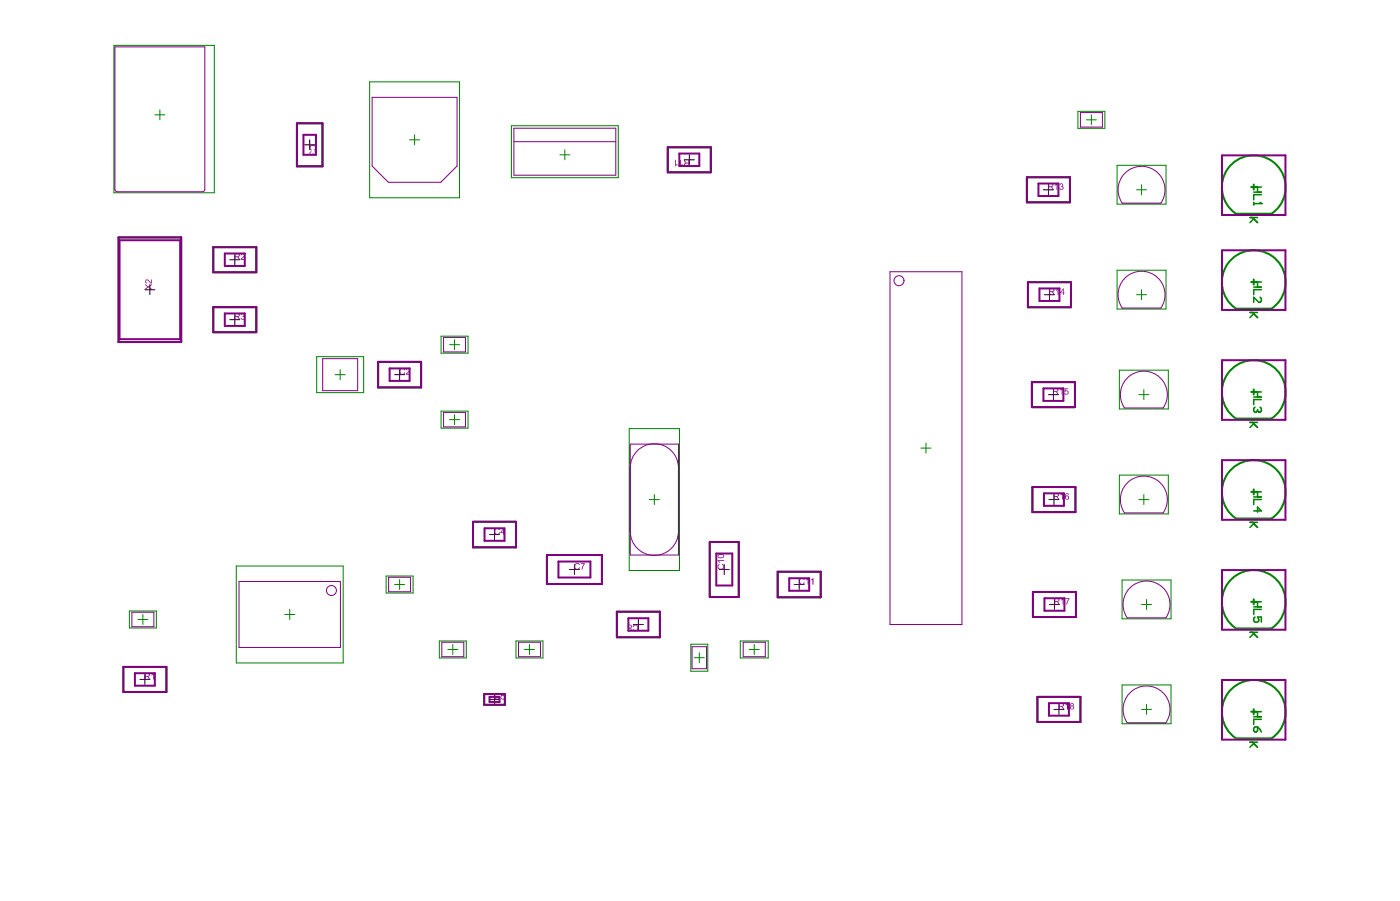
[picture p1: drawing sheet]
<svg xmlns="http://www.w3.org/2000/svg" width="466mm" height="300mm" viewBox="0 0 466 300" stroke-linecap="round" stroke-linejoin="round" font-family="sans-serif">
<g fill="none" stroke="#000" stroke-width=".33">
<path d="M101.5 48.2h3.3M103.2 46.5v3.4M228 53.2h3.3M229.6 51.5v3.3M347.6 63.2h3.3M349.3 61.5v3.3M48.3 96.4h3.3M49.9 94.8v3.3M76.5 86.4h3.4M78.2 84.8v3.3M347.9 98.1h3.4M349.6 96.4v3.3"/>
<path d="M76.5 106.4h3.4M78.2 104.7v3.4M131.5 124.7h3.3M133.1 123v3.4M349.3 131.3h3.3M350.9 129.7v3.3M163.1 177.9h3.3M164.7 176.2v3.4M349.4 166.3h3.4M351.1 164.6v3.3M189.7 189.5h3.3M191.4 187.9v3.3"/>
<path d="M239.6 189.5h3.3M241.3 187.9v3.3M264.6 194.5h3.3M266.2 192.9v3.3M351.3 199.5v3.3M211 207.8h3.3M212.7 206.2v3.3M349.6 201.2h3.3M46.6 226.1h3.3M48.3 224.5v3.3M163.1 232.8h3.3M164.7 231.1v3.3"/>
<path d="M351.1 236.1h3.3M352.8 234.4v3.4"/>
</g>
<g fill="none" stroke="#008000" stroke-width=".33">
<path d="M37.9 15.1h33.5v49.1h-33.5zM51.6 38.2h3.3M53.3 36.6v3.3M123.1 27.2h30v38.6h-30zM359.1 37.1h9v5.6h-9zM361.9 39.9h3.3M363.6 38.2v3.3M136.4 46.5h3.4M138.1 44.9v3.3M170.4 41.8h35.6v17.3h-35.6zM186.5 51.5h3.3M188.2 49.9v3.3"/>
<path d="M372.1 55h16.3v12.9h-16.3zM378.6 63.2h3.3M380.3 61.5v3.3M372.1 89.9h16.3v13h-16.3zM378.6 98.1h3.3M380.3 96.4v3.3M105.5 118.7h15.6v12h-15.6zM146.9 111.9h9v5.6h-9zM149.8 114.7h3.3M151.4 113v3.4M111.7 124.7h3.3M113.3 123v3.4"/>
<path d="M146.9 136.8h9v5.7h-9zM149.8 139.7h3.3M151.4 138v3.3M372.9 123.2h16.3v12.9h-16.3zM379.4 131.3h3.3M381 129.7v3.3M209.6 142.6h16.7v47.3h-16.7zM306.8 149.1h3.3M308.5 147.5v3.3M372.9 158.1h16.3v12.9h-16.3zM216.3 166.3h3.3M218 164.6v3.3"/>
<path d="M379.4 166.3h3.3M381 164.6v3.3M78.7 188.4h35.6v32.2h-35.6zM128.6 191.7h9v5.7h-9zM131.5 194.5h3.3M133.1 192.9v3.3M373.8 193h16.3v13h-16.3zM381.9 199.5v3.3M43.1 203.3h9v5.7h-9zM45.9 206.2h3.4M47.6 204.5v3.3M94.9 204.5h3.3"/>
<path d="M96.5 202.8v3.4M146.3 213.3h9v5.7h-9zM149.2 216.1h3.3M150.8 214.5v3.3M171.9 213.3h9v5.7h-9zM174.7 216.1h3.3M176.4 214.5v3.3M230.1 214.4h5.7v9h-5.7zM231.3 218.9h3.3M233 217.2v3.4M246.6 213.3h9.3v5.7h-9.3zM249.6 216.1h3.3"/>
<path d="M251.3 214.5v3.3M380.3 201.2h3.3M373.8 228h16.3v12.9h-16.3zM380.3 236.1h3.3M381.9 234.4v3.4"/>
</g>
<g fill="none" stroke="#008000" stroke-width=".66">
<path d="M98.9 41h8.5v14.4h-8.5zM222.5 49h14.3v8.4h-14.3zM342.1 59h14.3v8.3h-14.3zM39.5 79h20.9v34.8h-20.9zM411.7 71.1h11.9M416.8 62.3h1.7M417.6 61.4v1.7M71 82.3h14.4v8.3h-14.4zM342.4 93.9h14.4v8.4h-14.4zM416.8 93.9h1.7M417.6 93v1.7M71 102.2h14.4v8.4h-14.4z"/>
<path d="M411.7 102.7h11.9M126 120.4h14.3v8.5h-14.3zM343.8 127.2h14.3v8.3h-14.3zM411.7 139.3h11.9M416.8 130.4h1.7M417.6 129.6v1.7M157.6 173.7h14.3v8.5h-14.3zM343.9 162.1h14.4v8.3h-14.4zM411.7 172.6h11.9M416.8 163.7h1.7M417.6 162.9v1.6M182.2 184.7h18.3v9.7h-18.3z"/>
<path d="M236.4 180.4h9.7v18.3h-9.7zM259.1 190.3h14.3v8.5h-14.3zM344.1 197h14.3v8.4h-14.3zM417.6 199.4v1.7M205.5 203.6h14.3v8.5h-14.3zM411.7 209.2h11.9M416.8 200.3h1.7M41.1 222h14.3v8.3h-14.3zM161.3 231h6.9v3.6h-6.9zM345.6 231.9h14.3v8.4h-14.3zM416.8 236.9h1.7M417.6 236v1.7"/>
<path d="M411.7 245.7h11.9"/>
</g>
<path d="M416.4 72.4h2.5M417.2 72.4l1.7 1.7M417.6 72.8l-1.2 1.3M417.6 62.3h2.6M417.6 64h2.6M417.6 67.3v.9M417.6 67.8h2.6M418.9 62.3v1.7M420.2 64.8h-2.6v1.7" fill="none" stroke="#008000" stroke-width=".51"/>
<circle cx="420.2" cy="67.8" r=".25" fill="#008000"/>
<g fill="none" stroke="#008000" stroke-width=".51">
<path d="M419.8 67.3l.4 .5M417.6 93.9h2.6M417.6 95.5h2.6M418.9 93.9v1.6M419.8 98.9l.4 .4v.9l-.4 .4h-.5l-1.7-1.7v1.7M420.2 96.4h-2.6v1.7M416.4 104h2.5M417.2 104l1.7 1.7M417.6 104.4l-1.2 1.3M417.6 130.4h2.6M417.6 132.1h2.6M418.9 130.4v1.7"/>
<path d="M419.8 135.5l.4 .4v.9l-.4 .4h-.5M420.2 133h-2.6v1.7M416.4 140.6h2.5M417.2 140.6l1.7 1.7M417.6 141l-1.2 1.3"/>
</g>
<circle cx="419.3" cy="137.2" r=".25" fill="#008000"/>
<g fill="none" stroke="#008000" stroke-width=".51">
<path d="M418.1 135.5l-.5 .4v.9l.5 .4h.4l.4-.4M418.9 136.8l.4 .4M418.9 136.4v.4M416.4 173.8h2.5M417.2 173.8l1.7 1.7M417.6 174.3l-1.2 1.2M417.6 170h2.6l-1.3-1.2v1.7M417.6 163.7h2.6M417.6 165.4h2.6M418.9 163.7v1.7M420.2 166.2h-2.6v1.7M416.4 210.4h2.5"/>
<path d="M417.2 210.4l1.7 1.7M417.6 210.8l-1.2 1.3M417.6 200.3h2.6M417.6 202h2.6M418.1 205.4l-.5 .4v.8l.5 .4h.8l.4-.4-.4-1.2h1.3v1.6M418.9 200.3v1.7M420.2 202.8h-2.6v1.7M417.6 236.9h2.6M417.6 238.6h2.6M418.9 236.9v1.7M420.2 239.4h-2.6v1.7M416.4 247h2.5"/>
<path d="M417.2 247l1.7 1.7M417.6 247.4l-1.2 1.3M417.6 242.4l.5-.5h.8v1.3l-.4 .4h-.4l-.5-.4zM418.9 241.9l.9 .9 .4 .8"/>
</g>
<path d="M411.5 71a10.6 10.6 0 0 1-1.7-15.8 10.6 10.6 0 0 1 15.9 .2 10.6 10.6 0 0 1-2.1 15.7M411.5 102.6a10.6 10.6 0 0 1-1.7-15.8 10.6 10.6 0 0 1 15.9 .2 10.6 10.6 0 0 1-2.1 15.7M411.5 139.1a10.6 10.6 0 0 1-1.7-15.8 10.6 10.6 0 0 1 15.9 .3 10.6 10.6 0 0 1-2.1 15.7M411.5 172.4a10.6 10.6 0 0 1-1.7-15.8 10.6 10.6 0 0 1 15.9 .2 10.6 10.6 0 0 1-2.1 15.8M411.5 209a10.6 10.6 0 0 1-1.7-15.8 10.6 10.6 0 0 1 15.9 .2 10.6 10.6 0 0 1-2.1 15.8M411.5 245.6a10.6 10.6 0 0 1-1.7-15.8 10.6 10.6 0 0 1 15.9 .2 10.6 10.6 0 0 1-2.1 15.7" fill="none" stroke="#008000" stroke-width=".66"/>
<g fill="none" stroke="#800080" stroke-width=".33">
<path d="M38.3 15.6h29.9v47.4l-.5 .8h-28.6l-.8-.5zM124 32.4h28.3v22.9l-5.5 5.4h-17.4l-5.4-5.4zM359.9 37.5h7.3v4.8h-7.3zM171.2 42.7h33.9v15.6h-33.9zM171.2 47.2h33.9M375 57.4a7.8 7.8 0 0 1 10.4-.1 7.8 7.8 0 0 1 1.3 10.3h-12.9a7.8 7.8 0 0 1 1.2-10.2zM296.5 90.4h23.9v117.4h-23.9zM375 92.3a7.8 7.8 0 0 1 10.4-.1 7.8 7.8 0 0 1 1.3 10.3h-12.9a7.8 7.8 0 0 1 1.2-10.2zM107.5 119.4h11.6v10.6h-11.6zM147.8 112.3h7.3v4.8h-7.3zM147.8 137.2h7.3v4.9h-7.3zM375.8 125.6a7.8 7.8 0 0 1 10.4-.2 7.8 7.8 0 0 1 1.3 10.4h-12.9a7.8 7.8 0 0 1 1.2-10.2z"/>
<path d="M209.9 155.7a8 8 0 0 1 8.1-8 8 8 0 0 1 8 8M209.9 147.8h16.1v36.9h-16.1zM209.9 176.8a8 8 0 0 0 8.1 8.1 8 8 0 0 0 8-8.1M375.8 160.5a7.8 7.8 0 0 1 10.4-.1 7.8 7.8 0 0 1 1.3 10.3h-12.9a7.8 7.8 0 0 1 1.2-10.2zM79.6 193.5h33.8v22h-33.8zM129.5 192.1h7.3v4.8h-7.3zM376.7 195.4a7.8 7.8 0 0 1 10.4-.1 7.8 7.8 0 0 1 1.3 10.3h-12.9a7.8 7.8 0 0 1 1.2-10.2zM43.9 203.8h7.4v4.8h-7.4zM147.2 213.7h7.3v4.9h-7.3zM172.7 213.7h7.3v4.9h-7.3zM230.5 215.2h4.9v7.4h-4.9zM247.6 213.7h7.3v4.9h-7.3z"/>
<path d="M376.7 230.3a7.8 7.8 0 0 1 10.4-.1 7.8 7.8 0 0 1 1.3 10.3h-12.9a7.8 7.8 0 0 1 1.2-10.2z"/>
<circle cx="299.5" cy="93.4" r="1.66"/>
<circle cx="110.4" cy="196.5" r="1.66"/>
</g>
<g fill="none" stroke="#800080" stroke-width=".66">
<path d="M98.9 41h8.5v14.4h-8.5zM101.1 44.9h4.2v6.6h-4.2zM222.5 49h14.3v8.4h-14.3zM226.3 51.1h6.7v4.2h-6.7zM342.1 59h14.3v8.3h-14.3zM407.1 51.7h21.1v19.9h-21.1zM39.5 79h20.9v34.8h-20.9zM39.8 80h20.2v32.9h-20.2zM345.9 61.1h6.7v4.1h-6.7zM71 82.3h14.4v8.3h-14.4zM74.9 84.4h6.6v4.1h-6.6zM342.4 93.9h14.4v8.4h-14.4z"/>
<path d="M346.3 96h6.6v4.2h-6.6zM407.1 83.3h21.1v19.9h-21.1zM71 102.2h14.4v8.4h-14.4zM74.9 104.3h6.6v4.2h-6.6zM407.1 119.9h21.1v19.8h-21.1zM126 120.4h14.3v8.5h-14.3zM129.8 122.6h6.6v4.2h-6.6zM343.8 127.2h14.3v8.3h-14.3zM347.6 129.3h6.6v4.1h-6.6zM407.1 153.1h21.1v19.9h-21.1zM157.6 173.7h14.3v8.5h-14.3zM161.4 175.8h6.7v4.2h-6.7z"/>
<path d="M343.9 162.1h14.4v8.3h-14.4zM347.8 164.2h6.6v4.1h-6.6zM182.2 184.7h18.3v9.7h-18.3zM186 186.9h10.7v5.3h-10.7zM236.4 180.4h9.7v18.3h-9.7zM238.6 184.2h5.3v10.7h-5.3zM259.1 190.3h14.3v8.5h-14.3zM262.9 192.5h6.7v4.1h-6.7zM344.1 197h14.3v8.4h-14.3zM347.9 199.1h6.7v4.2h-6.7zM407.1 189.7h21.1v19.9h-21.1zM205.5 203.6h14.3v8.5h-14.3z"/>
<path d="M209.3 205.8h6.7v4.1h-6.7zM41.1 222h14.3v8.3h-14.3zM44.9 224h6.7v4.2h-6.7zM161.3 231h6.9v3.6h-6.9zM163.1 231.9h3.3v1.7h-3.3zM345.6 231.9h14.3v8.4h-14.3zM349.4 234h6.7v4.2h-6.7zM407.1 226.3h21.1v19.9h-21.1z"/>
</g>
<g fill="#800080">
<path d="M48.3 94.5l1.1 .8 1.1-.8v.4l-.9 .6 .9 .6v.4l-1.1-.9-1.1 .8v-.3l.9-.6-.9-.6z"/>
<path d="M48.4 93.3h.1a.88 .88 0 0 1 1.5 .5l.3 .2v-1h.2v1.4h-.3l-.6-.6a.49 .49 0 0 0-.6-.5 .49 .49 0 0 0-.3 .6l.3 .5a.77 .77 0 0 1-.6-1.1z"/>
<path d="M80.4 84.5a.72 .72 0 0 1 1.1 .2 .72 .72 0 0 1-.5 1l-.4 .6h1v.2h-1.5l.8-1a.45 .45 0 0 0 .4-.4 .45 .45 0 0 0-.3-.5 .45 .45 0 0 0-.5 .3l-.3 .1z"/>
<path d="M226.5 53.2h.3v1.7l.6-.3-.6 .7h-.3z"/>
<path d="M224.9 53.2h.3v1.7l.5-.3-.6 .7h-.2z"/>
<path d="M103.3 48.6l1.2-.4a.97 .97 0 0 1 .8 .9 .97 .97 0 0 1-.6 1l-.1-.3a.74 .74 0 0 0 .2-1.1 .74 .74 0 0 0-1.1 0 .74 .74 0 0 0 .1 1.1v.3a1.04 1.04 0 0 1-.5-1.5z"/>
<path d="M103.2 50.6l.4-.2 .2 .2a.41 .41 0 0 0-.5 .4 .41 .41 0 0 0 .5 .4 .41 .41 0 0 0 .3-.5h.3a.36 .36 0 0 0 .3 .5 .36 .36 0 0 0 .4-.3 .36 .36 0 0 0-.4-.4v-.3a.6 .6 0 0 1 .6 .8 .6 .6 0 0 1-1 .2 .63 .63 0 0 1-.9 .3 .63 .63 0 0 1-.2-.9z"/>
<path d="M351.5 61.5l.7-.5v2.2h-.2v-1.7l-.5 .3z"/>
<path d="M353 61.3a.58 .58 0 0 1 .9-.2 .58 .58 0 0 1 0 .9h.1a.69 .69 0 0 1-.1 1.2 .69 .69 0 0 1-1-.6h.2a.43 .43 0 0 0 .6 .4 .43 .43 0 0 0 .3-.6 .43 .43 0 0 0-.6-.2l.1-.3a.38 .38 0 0 0 .5-.3 .38 .38 0 0 0-.4-.4 .38 .38 0 0 0-.4 .4h-.2z"/>
<path d="M80.3 104.6a.6 .6 0 0 1 .9-.3 .6 .6 0 0 1 0 1 .67 .67 0 0 1 0 1.1 .67 .67 0 0 1-1-.5l.3-.1a.41 .41 0 0 0 .4 .4 .41 .41 0 0 0 .4-.5 .41 .41 0 0 0-.6-.3v-.2a.39 .39 0 0 0 .5-.3 .39 .39 0 0 0-.3-.5 .39 .39 0 0 0-.4 .4h-.3z"/>
<path d="M351.8 96.5l.8-.5v2.2h-.3v-1.7l-.5 .3z"/>
<path d="M133.4 122.7a1 1 0 0 1 1.5 .5l-.3 .1a.72 .72 0 0 0-1-.4 .72 .72 0 0 0-.2 1 .64 .64 0 0 0 .6 .6 .64 .64 0 0 0 .6-.6l.3 .2a1.02 1.02 0 0 1-1.5 .4 1.02 1.02 0 0 1-.2-1.5z"/>
<path d="M135.3 122.7h.2a.69 .69 0 0 1 1 .3 .69 .69 0 0 1-.5 .9l-.5 .5h1.1v.3h-1.4l.1-.5 .5-.4a.57 .57 0 0 0 .5-.5 .57 .57 0 0 0-.5-.6l-.6 .5z"/>
<path d="M353.1 129.7l.8-.5v2.2h-.2v-1.7l-.6 .3z"/>
<path d="M354.8 129.3h1.1v.2h-.9l-.1 .6a.68 .68 0 0 1 1 .5 .68 .68 0 0 1-.7 .8l-.5-.3-.1-.3h.2a.5 .5 0 0 0 .8 .2 .5 .5 0 0 0 0-.8 .5 .5 0 0 0-.8 .2h-.2z"/>
<path d="M239.1 188l.5-.3 .1 .3a.73 .73 0 0 0-.2 1.1 .73 .73 0 0 0 1.1 .1 .67 .67 0 0 0 .4-.6 .67 .67 0 0 0-.5-.6l.1-.3 .2 .1a1.05 1.05 0 0 1 .1 1.5 1.05 1.05 0 0 1-1.4 .1 1.04 1.04 0 0 1-.4-1.4z"/>
<path d="M239 186.4h2.2v.3h-1.7l.4 .6h-.4z"/>
<path d="M191.5 187.8v-.1a.93 .93 0 0 1 1.6 .3h-.2a.78 .78 0 0 0-1.2-.1 .78 .78 0 0 0 0 1.2 .65 .65 0 0 0 .7 .2 .65 .65 0 0 0 .5-.5l.2 .1a1.01 1.01 0 0 1-1.4 .5 1.01 1.01 0 0 1-.2-1.5z"/>
<path d="M193.5 187.5h1.3l-.8 2.1h-.3l.1-.7 .7-1.2h-1z"/>
<path d="M266.3 192.8l.1-.1a.91 .91 0 0 1 .9-.3 .91 .91 0 0 1 .7 .6h-.2a.78 .78 0 0 0-1.3 .2 .78 .78 0 0 0 .8 1.1l.4-.2 .1-.3 .2 .1a1.01 1.01 0 0 1-1.4 .5 1.01 1.01 0 0 1-.3-1.5z"/>
<path d="M268.5 192.9l.8-.5v2.2h-.3v-1.7l-.5 .3z"/>
<path d="M270.1 192.9l.9-.5v2.2h-.3v-1.7l-.5 .3z"/>
<path d="M165 176a.9 .9 0 0 1 1.5 .4h-.2a.78 .78 0 0 0-1.3 0 .78 .78 0 0 0 .3 1.2 .59 .59 0 0 0 1-.4l.2 .1a1.02 1.02 0 0 1-1.5 .5 1.02 1.02 0 0 1-.2-1.6z"/>
<path d="M353.3 164.6l.8-.5v2.2h-.3v-1.7l-.4 .3z"/>
<path d="M211 208.1l.2-.1a1.04 1.04 0 0 1 1.3 .5 1.04 1.04 0 0 1-.3 1.3 1.04 1.04 0 0 1-1.4-.2l.3-.2a.74 .74 0 0 0 1 .3 .74 .74 0 0 0 .2-1l-.1-.1a.67 .67 0 0 0-.6-.4 .67 .67 0 0 0-.6 .5l-.3-.1z"/>
<path d="M50.5 224.5l.7-.5v2.1h-.2v-1.6l-.4 .3z"/>
<path d="M164.8 231l.6-.3a.77 .77 0 0 1 1.1 .3l-.2 .3a.78 .78 0 0 0-1.3 0 .78 .78 0 0 0 .3 1.2h.8l.2-.4 .2 .1a1 1 0 0 1-1.4 .5 1 1 0 0 1-.4-1.4z"/>
<path d="M167.1 230.7h1v.3h-.8l-.1 .5a.69 .69 0 0 1 .9 .3 .69 .69 0 0 1-.4 .9 .69 .69 0 0 1-.8-.5h.2a.47 .47 0 0 0 .7 .2 .47 .47 0 0 0 0-.7 .47 .47 0 0 0-.7 .1h-.2z"/>
<path d="M353.5 199.6l.7-.5v2.1h-.2v-1.7l-.4 .4z"/>
<path d="M354.9 199.1h1.4l-.7 1.4-.1 .7h-.2v-.5l.6-1.3h-1z"/>
<path d="M354.9 234.5l.9-.5v2.1h-.4v-1.7l-.4 .4z"/>
<path d="M78.4 84.6v.7h.7a.38 .38 0 0 0 .4-.4 .38 .38 0 0 0-.4-.3zM78.2 84.4h.9a.57 .57 0 0 1 .8 .4 .57 .57 0 0 1-.6 .7l.7 1h-.3l-.7-.9h-.6v.9h-.2z"/>
<path d="M228.2 54.6l.1 .5h1v-.7zM227.7 53.2h.4l.6 1h.6v-1h.3v2.1h-1a.59 .59 0 0 1-.7-.5 .59 .59 0 0 1 .6-.6z"/>
<path d="M349.5 61.3v.7h.8a.38 .38 0 0 0 .3-.4 .38 .38 0 0 0-.4-.3zM349.2 61l1 .1a.57 .57 0 0 1 .8 .5 .57 .57 0 0 1-.7 .6l.8 1h-.4l-.6-.9h-.6v.9h-.3z"/>
<path d="M78.4 104.5v.7h.7a.37 .37 0 0 0 .5-.4 .37 .37 0 0 0-.5-.3zM78.2 104.2h.9a.6 .6 0 0 1 .8 .5 .6 .6 0 0 1-.6 .7l.7 1h-.3l-.8-1h-.5v1h-.2z"/>
<path d="M349.9 96.2v.7h.5a.36 .36 0 0 0 .6-.3 .36 .36 0 0 0-.5-.4zM349.5 96h1a.6 .6 0 0 1 .8 .5 .6 .6 0 0 1-.7 .7l.9 1h-.5l-.7-1h-.4v1h-.4z"/>
<path d="M354.1 96.4l-.7 1h.7zM354.2 96h.1v1.4h.4l-.4 .2v.6h-.2v-.6h-1z"/>
<path d="M351.1 129.4v.8h.7a.4 .4 0 0 0 .5-.4 .4 .4 0 0 0-.5-.4zM350.9 129.3h1.1a.55 .55 0 0 1 .6 .5 .55 .55 0 0 1-.6 .6l.7 1h-.3l-.6-1h-.7v1h-.2z"/>
<path d="M239.3 184.9v.1a1.05 1.05 0 0 0 1.7 .2l-.4-.5zM239.1 184.8l1.2-.4a.75 .75 0 0 1 .9 .9 .75 .75 0 0 1-1.1 .5 .75 .75 0 0 1-.8-.2 .75 .75 0 0 1-.2-.8z"/>
<path d="M167.6 176.2l-.6 1h.6zM167.7 175.8h.3v1.4h.2l-.2 .7h-.4v-.5h-.9z"/>
<path d="M351.3 164.4v.7h.7a.37 .37 0 0 0 .5-.4 .37 .37 0 0 0-.5-.3zM351 164.1h1.1a.59 .59 0 0 1 .6 .6 .59 .59 0 0 1-.6 .6l.8 1h-.3l-.7-1h-.6v1h-.3z"/>
<path d="M354.9 164.4a.68 .68 0 0 1 .7-.2 .68 .68 0 0 1 .5 .4h-.2a.47 .47 0 0 0-.7-.2 .47 .47 0 0 0-.2 .7v.1a.69 .69 0 0 1 1.1 .2 .69 .69 0 0 1-.5 1 .69 .69 0 0 1-.8-.7zM355 165.6a.46 .46 0 0 0 .9 0 .46 .46 0 0 0-.9 0z"/>
<path d="M209.5 209.5a.35 .35 0 0 0 .7 0 .35 .35 0 0 0-.7 0zM209.3 208.5a.45 .45 0 0 0 .9 0 .45 .45 0 0 0-.9 0zM209.1 208.2l.4-.3a.68 .68 0 0 1 .9 .3 .68 .68 0 0 1-.3 .9 .55 .55 0 0 1 0 .8 .55 .55 0 0 1-.8-.1 .55 .55 0 0 1 .2-.8l-.4-.3z"/>
<path d="M48.5 224.3v.7h.6a.36 .36 0 0 0 .5-.3 .36 .36 0 0 0-.4-.4zM48.2 224h1a.6 .6 0 0 1 .7 .5 .6 .6 0 0 1-.5 .7l.7 .9h-.4l-.7-.9h-.5v.9h-.3z"/>
<path d="M351.5 199.4v.6h.6a.37 .37 0 0 0 .5-.3 .37 .37 0 0 0-.5-.3zM351.2 199.1h1a.59 .59 0 0 1 .7 .6 .59 .59 0 0 1-.6 .6l.8 .9h-.4l-.6-.9h-.6v.9h-.3z"/>
<path d="M353 234.3v.6h.7a.37 .37 0 0 0 .5-.3 .37 .37 0 0 0-.5-.3zM352.7 234h1a.56 .56 0 0 1 .7 .5 .56 .56 0 0 1-.6 .6l.8 1h-.4l-.6-.9h-.6v.9h-.3z"/>
<path d="M356.7 234.5a.35 .35 0 0 0 .7 0 .35 .35 0 0 0-.7 0zM356.7 235.5a.42 .42 0 0 0 .8 0 .42 .42 0 0 0-.8 0zM356.5 234.3h.1a.53 .53 0 0 1 .9-.2 .53 .53 0 0 1-.1 .8 .63 .63 0 0 1 .2 1 .63 .63 0 0 1-1 0 .63 .63 0 0 1 .2-1l-.3-.1z"/>
</g>
</svg>
